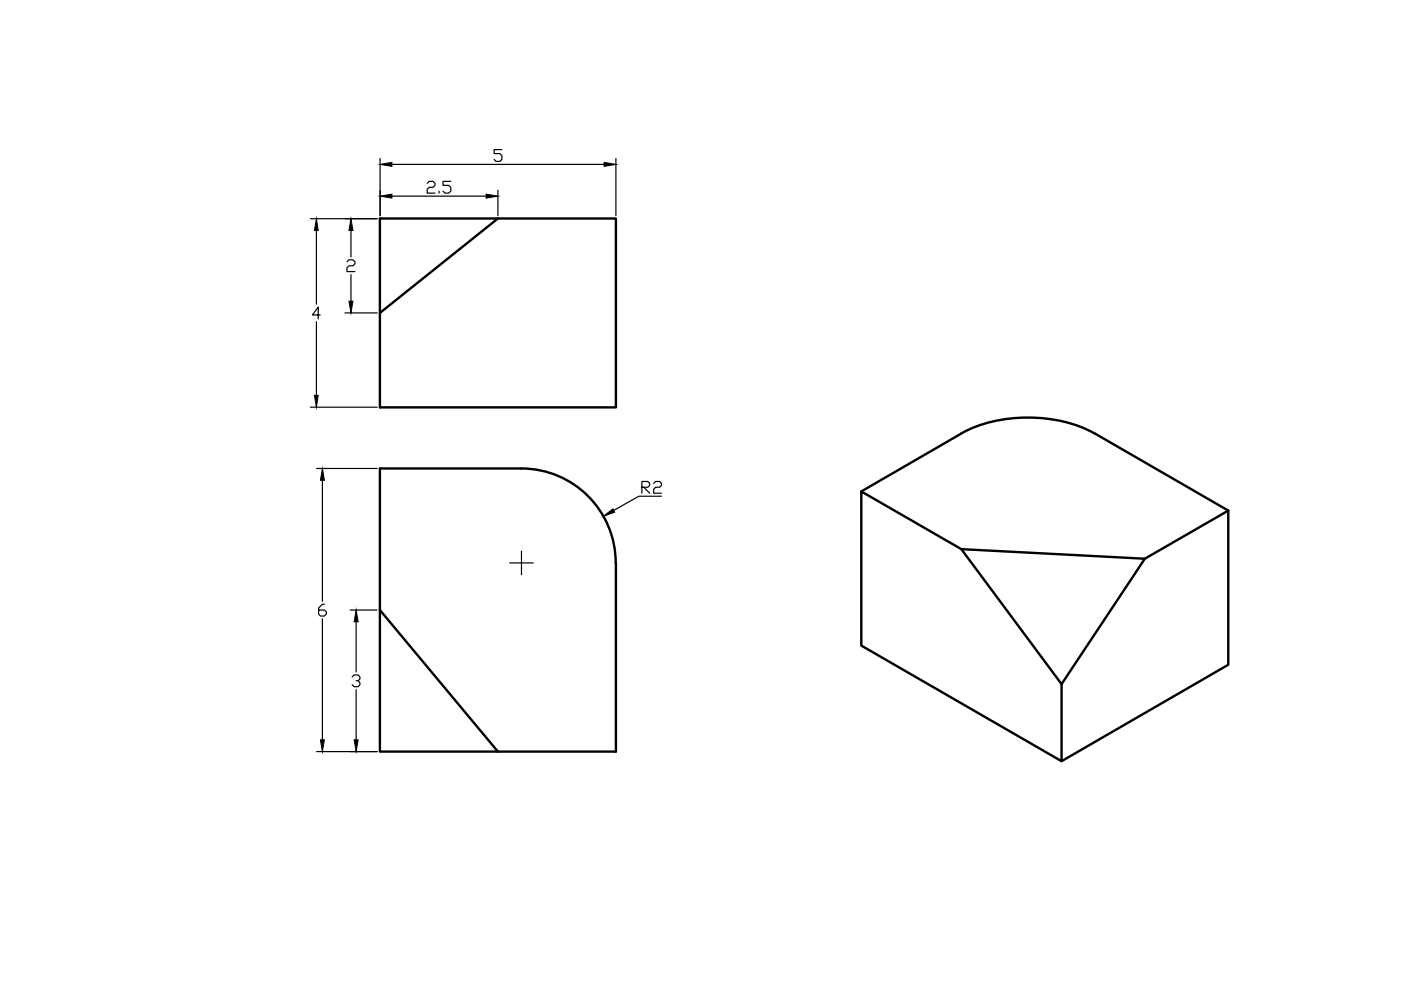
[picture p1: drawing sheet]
<svg xmlns="http://www.w3.org/2000/svg" width="297mm" height="210mm" viewBox="0 0 297 210" stroke-linecap="round" stroke-linejoin="round" font-family="sans-serif">
<!-- layer: MD_Visible -->
<path d="M80.5 46.3h50.1v40.1h-50.1zM105.6 46.3l-25.1 20.1M110.5 99.3a20 20 0 0 1 20 20M110.6 99.3h-30.1v60.1h50.1v-40M232.1 91.9a31.3 31.3 0 0 0-28.3 0l-21.2 12.3M232.1 91.9l28.3 16.4M203.8 116.4l38.9 2.1 17.7-10.2v32.6l-35.3 20.5M242.7 118.5l-17.6 26.5v16.4l-42.5-24.5v-32.7l21.2 12.2 21.3 28.6M80.5 129.3l25.1 30.1" fill="none" stroke="#000" stroke-width=".51"/>
<!-- layer: 0 -->
<g fill="none" stroke="#000" stroke-width=".25">
<path d="M80.6 33.6v12.1M83.1 34.9h45M90.6 38.9l.4-.4h.8l.4 .4v.4l-.4 .4h-.8l-.4 .4v.9h1.6M95.6 38.5h-1.7v.8h1.3l.4 .4v.8l-.4 .5h-.9l-.4-.5M106.4 31.7h-1.6v.9h1.2l.4 .4v.8l-.4 .4h-.9l-.3-.4M130.6 33.6v12.1M65.8 46.4h14.2M67.1 48.9v15.6M73.6 55.5l.4-.4h.8l.5 .4v.4l-.5 .5h-.8l-.4 .4v.8h1.7M74.4 48.9v5.6M74.4 58.2v5.7M83.1 41.6h20"/>
<path d="M93.1 40.5v.5M105.6 40.3v5.4M67.1 68.2v15.6M67.9 66.8h-1.7l1.3-1.7v2.5M73.1 66.4h6.9M65.8 86.3h14.2M67.1 99.3h12.9M68.4 101.8v25.7M108.1 119.4h5M110.6 116.9v4.9M136.1 103.3h1.3l.3-.4v-.4l-.3-.4h-1.3v2.5M136.5 103.3l1.2 1.3"/>
<path d="M138.6 102.5l.4-.4h.9l.3 .4v.4l-.3 .4h-.9l-.4 .4v.9h1.6M140.2 105.2h-4.7l-5.4 3M68.4 131.2v25.7M68.8 128.1h-.4l-.9 .8v1.3l.4 .4h.9l.4-.4v-.4l-.4-.5h-1.3M74.2 129.3h5.8M75.5 131.8v10.7M67.1 159.4h12.9M74.7 143.5l.4-.4h.8l.4 .4v.4l-.4 .4h-.4M75.5 146.2v10.7M75.9 144.3l.4 .5v.4l-.4 .4h-.8l-.4-.4"/>
</g>
<g fill="#000" stroke="#000" stroke-width=".21">
<path d="M80.6 34.9l2.5-.5v.9zM128.1 34.4l2.5 .5-2.5 .4zM67.1 46.4l.4 2.5h-.8zM74.4 46.4l.4 2.5h-.8zM80.6 41.6l2.5-.4v.8zM103.1 41.2l2.5 .4-2.5 .4zM74 63.9h.8l-.4 2.5zM66.7 83.8h.8l-.4 2.5zM68.4 99.3l.4 2.5h-.9zM128 109.4l1.9-1.5 .4 .7zM75.5 129.3l.4 2.5h-.8zM67.9 156.9h.9l-.4 2.5z"/>
<path d="M75.1 156.9h.8l-.4 2.5z"/>
</g>
</svg>
